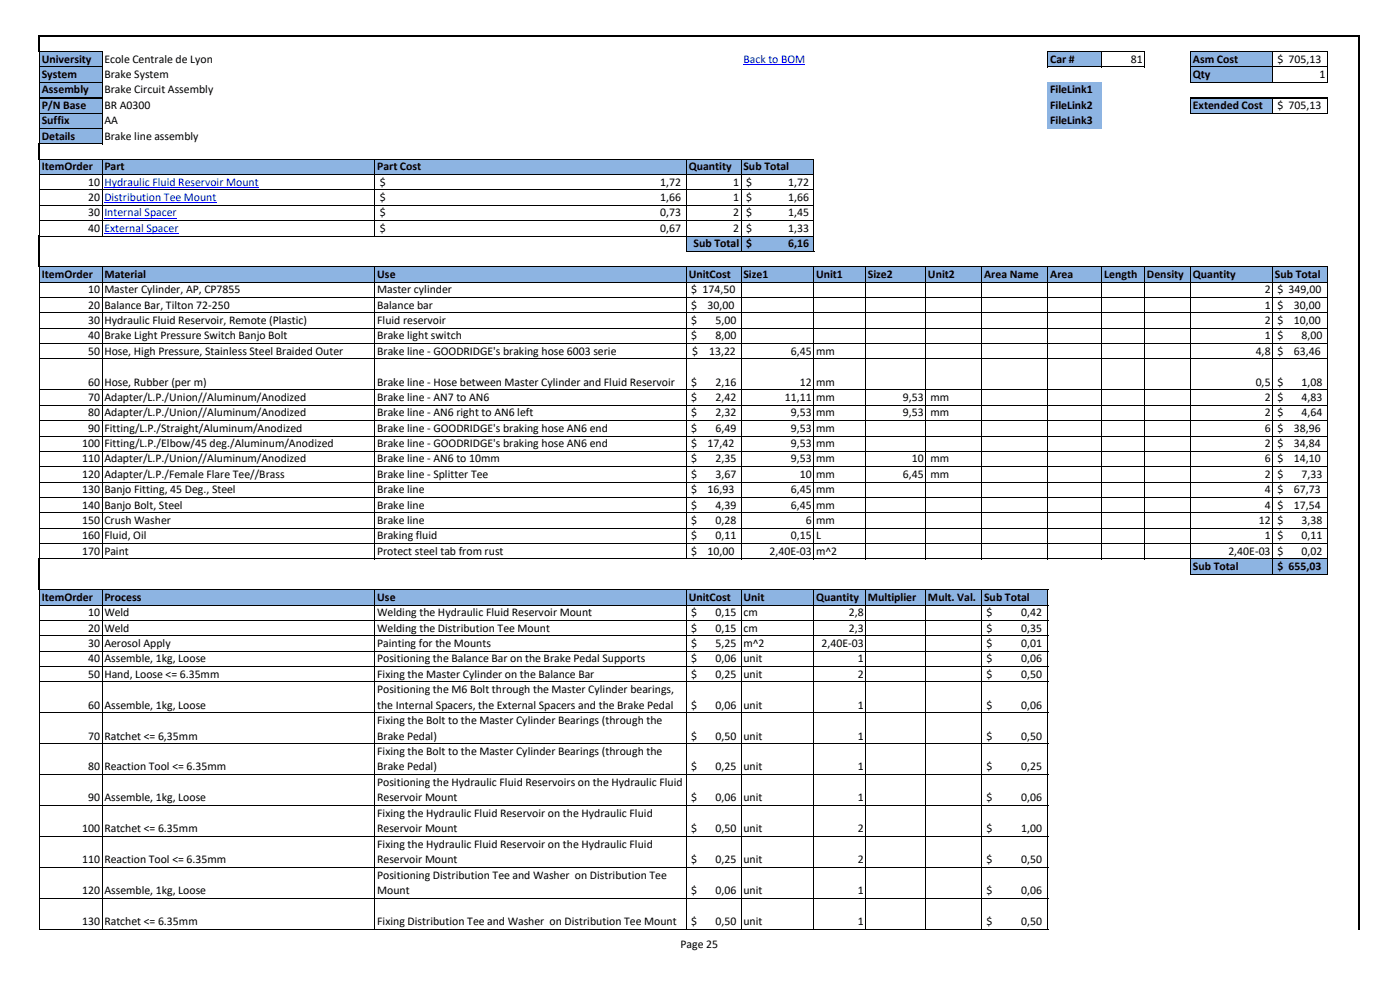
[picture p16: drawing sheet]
<svg xmlns="http://www.w3.org/2000/svg" width="297mm" height="210mm" viewBox="0 0 297 210" stroke-linecap="round" stroke-linejoin="round" font-family="sans-serif">
<defs><g id="words">
<g font-size="2.5">
<text x="8.8" y="13.3">University</text>
<text x="8.8" y="16.6">System</text>
<text x="22.1" y="13.3">Ecole Centrale de Lyon</text>
<text x="22.1" y="16.6">Brake System</text>
<text x="222.8" y="13.3">Car #</text>
<text x="239.9" y="13.3">81</text>
<text x="253.1" y="13.3">Asm Cost</text>
<text x="253.1" y="16.6">Qty</text>
<text x="271" y="13.3">$ 705,13</text>
<text x="279.9" y="16.6">1</text>
<text x="8.8" y="19.8">Assembly</text>
<text x="8.8" y="23.1">P/N Base</text>
<text x="22.1" y="19.8">Brake Circuit Assembly</text>
<text x="22.1" y="23.1">BR A0300</text>
<text x="222.8" y="19.8">FileLink1</text>
<text x="222.8" y="23.1">FileLink2</text>
<text x="253.1" y="23.1">Extended Cost</text>
<text x="271" y="23.1">$ 705,13</text>
<text x="8.8" y="26.3">Suffix</text>
<text x="8.8" y="29.6">Details</text>
<text x="22.1" y="26.3">AA</text>
<text x="22.1" y="29.6">Brake line assembly</text>
<text x="222.8" y="26.3">FileLink3</text>
<text x="8.8" y="36.1">ItemOrder</text>
<text x="18.7" y="39.4">10</text>
<text x="22.1" y="36.1">Part</text>
<text x="80" y="36.1">Part Cost</text>
<text x="80.6" y="39.4">$</text>
<text x="140.1" y="39.4">1,72</text>
<text x="146.1" y="36.1">Quantity</text>
<text x="155.6" y="39.4">1</text>
<text x="157.7" y="36.1">Sub Total</text>
<text x="158.3" y="39.4">$</text>
<text x="167.2" y="39.4">1,72</text>
<text x="18.7" y="42.6">20</text>
<text x="18.7" y="45.9">30</text>
<text x="80.6" y="42.6">$</text>
<text x="80.6" y="45.9">$</text>
<text x="140.1" y="42.6">1,66</text>
<text x="140.1" y="45.9">0,73</text>
<text x="155.6" y="42.6">1</text>
<text x="155.6" y="45.9">2</text>
<text x="158.3" y="42.6">$</text>
<text x="158.3" y="45.9">$</text>
<text x="167.2" y="42.6">1,66</text>
<text x="167.2" y="45.9">1,45</text>
<text x="18.7" y="49.2">40</text>
<text x="80.6" y="49.2">$</text>
<text x="140.1" y="49.2">0,67</text>
<text x="147.1" y="52.4">Sub Total</text>
<text x="155.6" y="49.2">2</text>
<text x="158.3" y="49.2">$</text>
<text x="158.3" y="52.4">$</text>
<text x="167.2" y="49.2">1,33</text>
<text x="167.2" y="52.4">6,16</text>
<text x="8.8" y="58.9">ItemOrder</text>
<text x="22.1" y="58.9">Material</text>
<text x="80" y="58.9">Use</text>
<text x="146.1" y="58.9">UnitCost</text>
<text x="157.7" y="58.9">Size1</text>
<text x="173.1" y="58.9">Unit1</text>
<text x="184.1" y="58.9">Size2</text>
<text x="196.9" y="58.9">Unit2</text>
<text x="208.8" y="58.9">Area Name</text>
<text x="222.8" y="58.9">Area</text>
<text x="234.3" y="58.9">Length</text>
<text x="243.3" y="58.9">Density</text>
<text x="253.1" y="58.9">Quantity</text>
<text x="270.5" y="58.9">Sub Total</text>
<text x="18.7" y="62.2">10</text>
<text x="18.7" y="65.5">20</text>
<text x="22.1" y="62.2">Master Cylinder, AP, CP7855</text>
<text x="22.1" y="65.5">Balance Bar, Tilton 72-250</text>
<text x="80" y="62.2">Master cylinder</text>
<text x="80" y="65.5">Balance bar</text>
<text x="146.7" y="62.2">$ 174,50</text>
<text x="146.7" y="65.5">$</text>
<text x="150.1" y="65.5">30,00</text>
<text x="268.3" y="62.2">2</text>
<text x="268.3" y="65.5">1</text>
<text x="271" y="62.2">$ 349,00</text>
<text x="271" y="65.5">$</text>
<text x="274.5" y="65.5">30,00</text>
<text x="18.7" y="68.7">30</text>
<text x="18.7" y="72">40</text>
<text x="22.1" y="68.7">Hydraulic Fluid Reservoir, Remote (Plastic)</text>
<text x="22.1" y="72">Brake Light Pressure Switch Banjo Bolt</text>
<text x="80" y="68.7">Fluid reservoir</text>
<text x="80" y="72">Brake light switch</text>
<text x="146.7" y="68.7">$</text>
<text x="146.7" y="72">$</text>
<text x="151.8" y="68.7">5,00</text>
<text x="151.8" y="72">8,00</text>
<text x="268.3" y="68.7">2</text>
<text x="268.3" y="72">1</text>
<text x="271" y="68.7">$</text>
<text x="271" y="72">$</text>
<text x="274.5" y="68.7">10,00</text>
<text x="276.1" y="72">8,00</text>
<text x="18.7" y="75.2">50</text>
<text x="22.1" y="75.4">Hose, High Pressure, Stainless Steel Braided Outer</text>
<text x="80" y="75.2">Brake line - GOODRIDGE's braking hose 6003 serie</text>
<text x="146.9" y="75.3">$</text>
<text x="150.4" y="75.3">13,22</text>
<text x="167.8" y="75.2">6,45</text>
<text x="173.1" y="75.2">mm</text>
<text x="266.4" y="75.2">4,8</text>
<text x="271" y="75.2">$</text>
<text x="274.5" y="75.2">63,46</text>
<text x="18.7" y="81.8">60</text>
<text x="22.1" y="81.8">Hose, Rubber (per m)</text>
<text x="80" y="81.8">Brake line - Hose between Master Cylinder and Fluid Reservoir</text>
<text x="146.7" y="81.8">$</text>
<text x="151.8" y="81.8">2,16</text>
<text x="169.7" y="81.8">12</text>
<text x="173.1" y="81.8">mm</text>
<text x="266.4" y="81.8">0,5</text>
<text x="271" y="81.8">$</text>
<text x="276.1" y="81.8">1,08</text>
<text x="18.7" y="85.1">70</text>
<text x="18.7" y="88.3">80</text>
<text x="22.1" y="85.1">Adapter/L.P./Union//Aluminum/Anodized</text>
<text x="22.1" y="88.3">Adapter/L.P./Union//Aluminum/Anodized</text>
<text x="80" y="85.1">Brake line - AN7 to AN6</text>
<text x="80" y="88.3">Brake line - AN6 right to AN6 left</text>
<text x="146.7" y="85.1">$</text>
<text x="146.7" y="88.3">$</text>
<text x="151.8" y="85.1">2,42</text>
<text x="151.8" y="88.3">2,32</text>
<text x="166.5" y="85.1">11,11</text>
<text x="167.8" y="88.3">9,53</text>
<text x="173.1" y="85.1">mm</text>
<text x="173.1" y="88.3">mm</text>
<text x="191.5" y="85.1">9,53</text>
<text x="191.5" y="88.3">9,53</text>
<text x="197.4" y="85.1">mm</text>
<text x="197.4" y="88.3">mm</text>
<text x="268.3" y="85.1">2</text>
<text x="268.3" y="88.3">2</text>
<text x="271" y="85.1">$</text>
<text x="271" y="88.3">$</text>
<text x="276.1" y="85.1">4,83</text>
<text x="276.1" y="88.3">4,64</text>
<text x="17.4" y="94.8">100</text>
<text x="18.7" y="91.6">90</text>
<text x="22.1" y="91.6">Fitting/L.P./Straight/Aluminum/Anodized</text>
<text x="22.1" y="94.8">Fitting/L.P./Elbow/45 deg./Aluminum/Anodized</text>
<text x="80" y="91.6">Brake line - GOODRIDGE's braking hose AN6 end</text>
<text x="80" y="94.8">Brake line - GOODRIDGE's braking hose AN6 end</text>
<text x="146.7" y="91.6">$</text>
<text x="146.7" y="94.8">$</text>
<text x="150.1" y="94.8">17,42</text>
<text x="151.8" y="91.6">6,49</text>
<text x="167.8" y="91.6">9,53</text>
<text x="167.8" y="94.8">9,53</text>
<text x="173.1" y="91.6">mm</text>
<text x="173.1" y="94.8">mm</text>
<text x="268.3" y="91.6">6</text>
<text x="268.3" y="94.8">2</text>
<text x="271" y="91.6">$</text>
<text x="271" y="94.8">$</text>
<text x="274.5" y="91.6">38,96</text>
<text x="274.5" y="94.8">34,84</text>
<text x="17.4" y="98.1">110</text>
<text x="17.4" y="101.4">120</text>
<text x="22.1" y="98.1">Adapter/L.P./Union//Aluminum/Anodized</text>
<text x="22.1" y="101.4">Adapter/L.P./Female Flare Tee//Brass</text>
<text x="80" y="98.1">Brake line - AN6 to 10mm</text>
<text x="80" y="101.4">Brake line - Splitter Tee</text>
<text x="146.7" y="98.1">$</text>
<text x="146.7" y="101.4">$</text>
<text x="151.8" y="98.1">2,35</text>
<text x="151.8" y="101.4">3,67</text>
<text x="167.8" y="98.1">9,53</text>
<text x="169.7" y="101.4">10</text>
<text x="173.1" y="98.1">mm</text>
<text x="173.1" y="101.4">mm</text>
<text x="191.5" y="101.4">6,45</text>
<text x="193.4" y="98.1">10</text>
<text x="197.4" y="98.1">mm</text>
<text x="197.4" y="101.4">mm</text>
<text x="268.3" y="98.1">6</text>
<text x="268.3" y="101.4">2</text>
<text x="271" y="98.1">$</text>
<text x="271" y="101.4">$</text>
<text x="274.5" y="98.1">14,10</text>
<text x="276.1" y="101.4">7,33</text>
<text x="17.4" y="104.6">130</text>
<text x="17.4" y="107.9">140</text>
<text x="22.1" y="104.6">Banjo Fitting, 45 Deg., Steel</text>
<text x="22.1" y="107.9">Banjo Bolt, Steel</text>
<text x="80" y="104.6">Brake line</text>
<text x="80" y="107.9">Brake line</text>
<text x="146.7" y="104.6">$</text>
<text x="146.7" y="107.9">$</text>
<text x="150.1" y="104.6">16,93</text>
<text x="151.8" y="107.9">4,39</text>
<text x="167.8" y="104.6">6,45</text>
<text x="167.8" y="107.9">6,45</text>
<text x="173.1" y="104.6">mm</text>
<text x="173.1" y="107.9">mm</text>
<text x="268.3" y="104.6">4</text>
<text x="268.3" y="107.9">4</text>
<text x="271" y="104.6">$</text>
<text x="271" y="107.9">$</text>
<text x="274.5" y="104.6">67,73</text>
<text x="274.5" y="107.9">17,54</text>
<text x="17.4" y="111.1">150</text>
<text x="22.1" y="111.1">Crush Washer</text>
<text x="80" y="111.1">Brake line</text>
<text x="146.7" y="111.1">$</text>
<text x="151.8" y="111.1">0,28</text>
<text x="171" y="111.1">6</text>
<text x="173.1" y="111.1">mm</text>
<text x="267" y="111.1">12</text>
<text x="271" y="111.1">$</text>
<text x="276.1" y="111.1">3,38</text>
<text x="17.4" y="114.4">160</text>
<text x="17.4" y="117.7">170</text>
<text x="22.1" y="114.4">Fluid, Oil</text>
<text x="22.1" y="117.7">Paint</text>
<text x="80" y="114.4">Braking fluid</text>
<text x="80" y="117.7">Protect steel tab from rust</text>
<text x="146.7" y="114.4">$</text>
<text x="146.7" y="117.7">$</text>
<text x="150.1" y="117.7">10,00</text>
<text x="151.8" y="114.4">0,11</text>
<text x="163.3" y="117.7">2,40E-03</text>
<text x="167.8" y="114.4">0,15</text>
<text x="173.1" y="114.4">L</text>
<text x="173.1" y="117.7">m^2</text>
<text x="260.6" y="117.7">2,40E-03</text>
<text x="268.3" y="114.4">1</text>
<text x="271" y="114.4">$</text>
<text x="271" y="117.7">$</text>
<text x="276.1" y="114.4">0,11</text>
<text x="276.1" y="117.7">0,02</text>
<text x="253.1" y="120.9">Sub Total</text>
<text x="271" y="120.9">$ 655,03</text>
<text x="8.8" y="127.4">ItemOrder</text>
<text x="18.7" y="130.7">10</text>
<text x="22.1" y="127.4">Process</text>
<text x="22.1" y="130.7">Weld</text>
<text x="80" y="127.4">Use</text>
<text x="80" y="130.7">Welding the Hydraulic Fluid Reservoir Mount</text>
<text x="146.1" y="127.4">UnitCost</text>
<text x="146.7" y="130.7">$</text>
<text x="151.8" y="130.7">0,15</text>
<text x="157.7" y="127.4">Unit</text>
<text x="157.7" y="130.7">cm</text>
<text x="173.1" y="127.4">Quantity</text>
<text x="180.1" y="130.7">2,8</text>
<text x="184.1" y="127.4">Multiplier</text>
<text x="196.9" y="127.4">Mult. Val.</text>
<text x="208.8" y="127.4">Sub Total</text>
<text x="209.3" y="130.7">$</text>
<text x="216.6" y="130.7">0,42</text>
<text x="18.7" y="134">20</text>
<text x="18.7" y="137.2">30</text>
<text x="22.1" y="134">Weld</text>
<text x="22.1" y="137.2">Aerosol Apply</text>
<text x="80" y="134">Welding the Distribution Tee Mount</text>
<text x="80" y="137.2">Painting for the Mounts</text>
<text x="146.7" y="134">$</text>
<text x="146.7" y="137.2">$</text>
<text x="151.8" y="134">0,15</text>
<text x="151.8" y="137.2">5,25</text>
<text x="157.7" y="134">cm</text>
<text x="157.7" y="137.2">m^2</text>
<text x="174.3" y="137.2">2,40E-03</text>
<text x="180.1" y="134">2,3</text>
<text x="209.3" y="134">$</text>
<text x="209.3" y="137.2">$</text>
<text x="216.6" y="134">0,35</text>
<text x="216.6" y="137.2">0,01</text>
<text x="18.7" y="140.5">40</text>
<text x="18.7" y="143.7">50</text>
<text x="22.1" y="140.5">Assemble, 1kg, Loose</text>
<text x="22.1" y="143.7">Hand, Loose &lt;= 6.35mm</text>
<text x="80" y="140.5">Positioning the Balance Bar on the Brake Pedal Supports</text>
<text x="80" y="143.7">Fixing the Master Cylinder on the Balance Bar</text>
<text x="146.7" y="140.5">$</text>
<text x="146.7" y="143.7">$</text>
<text x="151.8" y="140.5">0,06</text>
<text x="151.8" y="143.7">0,25</text>
<text x="157.7" y="140.5">unit</text>
<text x="157.7" y="143.7">unit</text>
<text x="182" y="140.5">1</text>
<text x="182" y="143.7">2</text>
<text x="209.3" y="140.5">$</text>
<text x="209.3" y="143.7">$</text>
<text x="216.6" y="140.5">0,06</text>
<text x="216.6" y="143.7">0,50</text>
<text x="80" y="147">Positioning the M6 Bolt through the Master Cylinder bearings,</text>
<text x="18.7" y="150.3">60</text>
<text x="22.1" y="150.3">Assemble, 1kg, Loose</text>
<text x="80" y="150.3">the Internal Spacers, the External Spacers and the Brake Pedal</text>
<text x="80" y="153.6">Fixing the Bolt to the Master Cylinder Bearings (through the</text>
<text x="146.7" y="150.3">$</text>
<text x="151.8" y="150.3">0,06</text>
<text x="157.7" y="150.3">unit</text>
<text x="182" y="150.3">1</text>
<text x="209.3" y="150.3">$</text>
<text x="216.6" y="150.3">0,06</text>
<text x="18.7" y="156.9">70</text>
<text x="22.1" y="156.9">Ratchet &lt;= 6,35mm</text>
<text x="80" y="156.9">Brake Pedal)</text>
<text x="80" y="160.2">Fixing the Bolt to the Master Cylinder Bearings (through the</text>
<text x="146.7" y="156.9">$</text>
<text x="151.8" y="156.9">0,50</text>
<text x="157.7" y="156.9">unit</text>
<text x="182" y="156.9">1</text>
<text x="209.3" y="156.9">$</text>
<text x="216.6" y="156.9">0,50</text>
<text x="18.7" y="163.4">80</text>
<text x="22.1" y="163.4">Reaction Tool &lt;= 6.35mm</text>
<text x="80" y="163.4">Brake Pedal)</text>
<text x="80" y="166.7">Positioning the Hydraulic Fluid Reservoirs on the Hydraulic Fluid</text>
<text x="146.7" y="163.4">$</text>
<text x="151.8" y="163.4">0,25</text>
<text x="157.7" y="163.4">unit</text>
<text x="182" y="163.4">1</text>
<text x="209.3" y="163.4">$</text>
<text x="216.6" y="163.4">0,25</text>
<text x="18.7" y="170">90</text>
<text x="22.1" y="170">Assemble, 1kg, Loose</text>
<text x="80" y="170">Reservoir Mount</text>
<text x="80" y="173.3">Fixing the Hydraulic Fluid Reservoir on the Hydraulic Fluid</text>
<text x="146.7" y="170">$</text>
<text x="151.8" y="170">0,06</text>
<text x="157.7" y="170">unit</text>
<text x="182" y="170">1</text>
<text x="209.3" y="170">$</text>
<text x="216.6" y="170">0,06</text>
<text x="17.4" y="176.6">100</text>
<text x="22.1" y="176.6">Ratchet &lt;= 6.35mm</text>
<text x="80" y="176.6">Reservoir Mount</text>
<text x="80" y="179.9">Fixing the Hydraulic Fluid Reservoir on the Hydraulic Fluid</text>
<text x="146.7" y="176.6">$</text>
<text x="151.8" y="176.6">0,50</text>
<text x="157.7" y="176.6">unit</text>
<text x="182" y="176.6">2</text>
<text x="209.3" y="176.6">$</text>
<text x="216.6" y="176.6">1,00</text>
<text x="17.4" y="183.1">110</text>
<text x="22.1" y="183.1">Reaction Tool &lt;= 6.35mm</text>
<text x="80" y="183.1">Reservoir Mount</text>
<text x="146.7" y="183.1">$</text>
<text x="151.8" y="183.1">0,25</text>
<text x="157.7" y="183.1">unit</text>
<text x="182" y="183.1">2</text>
<text x="209.3" y="183.1">$</text>
<text x="216.6" y="183.1">0,50</text>
<text x="17.4" y="189.7">120</text>
<text x="22.1" y="189.7">Assemble, 1kg, Loose</text>
<text x="80" y="186.4">Positioning Distribution Tee and Washer on Distribution Tee</text>
<text x="80" y="189.7">Mount</text>
<text x="146.7" y="189.7">$</text>
<text x="151.8" y="189.7">0,06</text>
<text x="157.7" y="189.7">unit</text>
<text x="182" y="189.7">1</text>
<text x="209.3" y="189.7">$</text>
<text x="216.6" y="189.7">0,06</text>
<text x="17.4" y="196.2">130</text>
<text x="22.1" y="196.2">Ratchet &lt;= 6.35mm</text>
<text x="80" y="196.2">Fixing Distribution Tee and Washer on Distribution Tee Mount</text>
<text x="146.7" y="196.2">$</text>
<text x="151.8" y="196.2">0,50</text>
<text x="157.7" y="196.2">unit</text>
<text x="182" y="196.2">1</text>
<text x="209.3" y="196.2">$</text>
<text x="216.6" y="196.2">0,50</text>
<text x="144.4" y="201.2">Page 25</text>
</g>
<g font-size="2.5" fill="#00f">
<text x="157.7" y="13.3">Back to BOM</text>
<text x="22.1" y="39.4">Hydraulic Fluid Reservoir Mount</text>
<text x="22.1" y="42.6">Distribution Tee Mount</text>
<text x="22.1" y="45.9">Internal Spacer</text>
<text x="22.1" y="49.2">External Spacer</text>
</g>
</g></defs>
<g fill="#8db4e2">
<path d="M8.5 10.9h13.2v3.3h-13.2z" fill-rule="evenodd"/>
<path d="M222.3 10.9h11.5v3.3h-11.5z" fill-rule="evenodd"/>
<path d="M252.6 10.9h17.4v3.3h-17.4z" fill-rule="evenodd"/>
<path d="M8.5 14.2h13.2v3.3h-13.2z" fill-rule="evenodd"/>
<path d="M252.6 14.2h17.4v3.3h-17.4z" fill-rule="evenodd"/>
<path d="M8.5 17.4h13.2v6.6h-13.2z" fill-rule="evenodd"/>
<path d="M222.3 17.4h11.5v6.6h-11.5z" fill-rule="evenodd"/>
<path d="M252.6 20.7h17.4v3.3h-17.4z" fill-rule="evenodd"/>
<path d="M8.5 24h13.2v3.3h-13.2z" fill-rule="evenodd"/>
<path d="M222.3 24h11.5v3.3h-11.5z" fill-rule="evenodd"/>
<path d="M8.5 27.2h13.2v3.3h-13.2z" fill-rule="evenodd"/>
<path d="M8.5 33.7h164.2v3.3h-164.2z" fill-rule="evenodd"/>
<path d="M145.6 50h27.1v3.3h-27.1z" fill-rule="evenodd"/>
<path d="M8.5 56.6h273.1v3.3h-273.1z" fill-rule="evenodd"/>
<path d="M252.6 118.6h29v3.3h-29z" fill-rule="evenodd"/>
<path d="M8.5 125.1h213.8v3.3h-213.8z" fill-rule="evenodd"/>
</g>
<path d="M157.7 13.7h13.1M22.1 39.8h32.8M22.1 43h23.8M22.1 46.3h15.4M22.1 49.5h15.8" fill="none" stroke="#00f" stroke-width=".21"/>
<path d="M8.3 7.5v3.5M8.6 7.7h280M288.4 7.9v189.3M8.3 30.4v3.5M8.3 50v6.7M8.3 118.5v6.7" fill="none" stroke="#000" stroke-width=".42"/>
<g fill="none" stroke="#000" stroke-width=".21">
<path d="M8.4 11v19.4M8.5 14.2h13.3M8.5 17.5h13.3M8.6 10.9h13.2M21.7 11v19.6M222.3 10.8v3.5M222.4 10.9h20.5M222.4 14.2h20.5M233.8 11v3.3M242.8 11v3.3M252.6 10.8v6.8M252.7 10.9h29"/>
<path d="M252.7 14.2h29M252.7 17.5h29M270 11v6.6M281.6 11v6.6M8.4 33.9v16.1M8.5 24h13.3M8.5 37h13M8.5 27.2h13.3M8.6 30.5h13.2M8.6 33.8h164.1M21.7 33.9v16.1M21.8 37h150.9"/>
<path d="M79.5 33.9v3M79.5 37.1v3.1M145.6 33.9v19.5M157.2 33.9v19.5M172.6 33.9v19.5M252.6 20.6v3.5M252.7 24h29M270 20.8v3.3M281.6 20.8v3.3M8.4 56.7v61.8M8.5 40.3h13M8.5 43.5h13"/>
<path d="M8.5 46.8h13M8.5 59.8h273.2M8.6 50.1h164.1M8.6 56.6h273.1M21.7 56.7v19.3M21.8 40.3h150.9M21.8 43.5h150.9M21.8 46.8h150.9M79.5 40.4v3M79.5 43.7v3M79.5 46.9v3.1M79.5 56.7v62"/>
<path d="M145.6 56.7v19.3M145.7 53.3h27M157.2 56.7v62M172.6 56.7v62M183.6 56.7v62M196.4 56.7v62M208.3 56.7v62M222.3 56.7v62M233.8 56.7v62M242.8 56.7v62M252.6 56.7v65.2M270 56.7v65.2"/>
<path d="M281.6 56.7v65.2M8.5 72.9h13M8.5 63.1h273.2M8.5 66.4h273.2M8.5 69.6h273.2M8.5 76.2h273.2M21.7 76.3v42.4M21.8 72.9h57.6M79.6 72.9h65.9M145.6 76.3v42.4M145.7 72.9h11.4M157.3 72.9h124.4"/>
<path d="M8.5 82.7h273.2M8.5 86h273.2M8.5 89.2h273.2M8.5 92.5h273.2M8.5 95.8h273.2M8.5 99h273.2M8.5 102.3h273.2M8.5 105.5h273.2M8.5 108.8h273.2M8.5 112.1h273.2M8.5 115.3h273.2M8.6 118.6h273.1"/>
<path d="M8.4 125.2v72.1M8.5 128.4h213.9M8.5 131.6h213.9M8.5 134.9h213.9M8.5 138.1h213.9M8.6 125.1h213.8M21.7 125.2v72.1M79.5 125.2v72.1M145.6 125.2v72.1M157.2 125.2v72.1M172.6 125.2v72.1M183.6 125.2v72.1"/>
<path d="M196.4 125.2v72.1M208.3 125.2v72.1M222.3 125.2v72.1M252.7 121.8h29M8.5 141.4h213.9M8.5 144.7h213.9M8.5 151.2h213.9M8.5 157.8h213.9M8.5 164.4h213.9M8.5 170.9h213.9M8.5 177.5h213.9M8.5 184h213.9"/>
<path d="M8.5 190.6h213.9M8.5 197.2h213.9"/>
</g>
<path d="M8.5 20.7h13.3M252.7 20.7h29" fill="none" stroke="#000" stroke-width=".22"/>
<use href="#words"/>
</svg>
